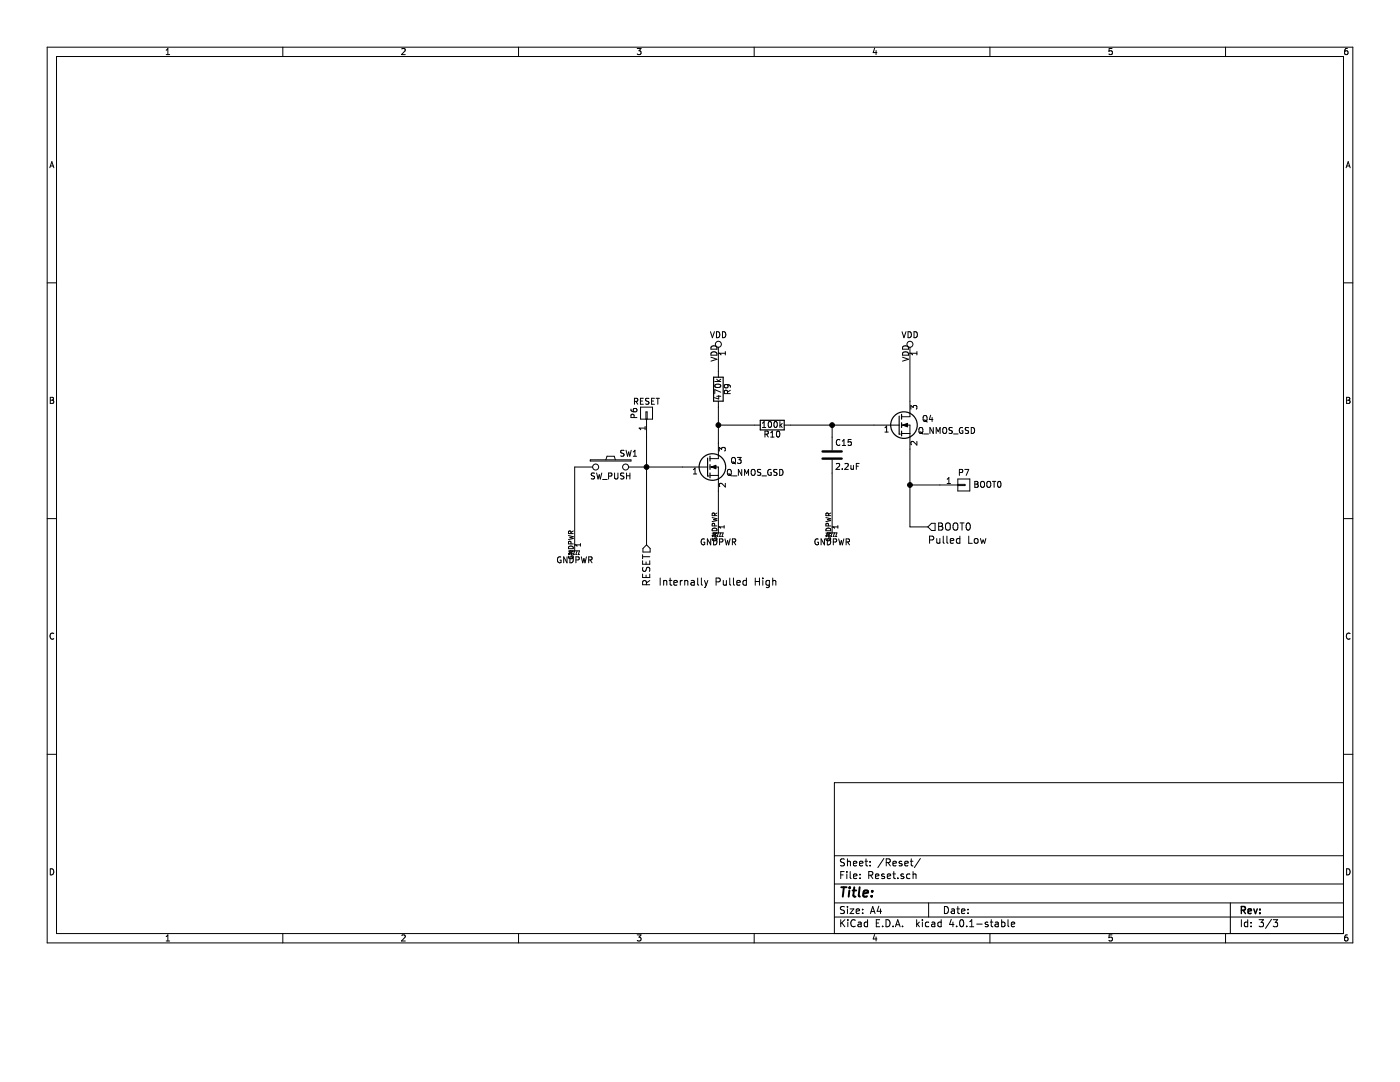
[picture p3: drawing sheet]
<svg xmlns="http://www.w3.org/2000/svg" width="279mm" height="216mm" viewBox="0 0 279 216" stroke-linecap="round" stroke-linejoin="round" font-family="sans-serif">
<g fill="none" stroke="#000" stroke-width=".2">
<path d="M9.4 9.4h260.6v178.7h-260.6zM11.3 11.3h256.8v175h-256.8zM33.2 10.9h.7M33.2 10l.3-.3v1.2M56.4 9.4v1.9M80.2 9.8l.4-.1 .3 .3-.8 .9h.8M103.5 9.4v1.9M127.2 9.7h.7l-.4 .4 .3 .1 .1 .2v.4l-.2 .1-.5-.1M150.5 9.4v1.9M174.6 9.6l-.3 .9h.7M174.8 10.1v.8M197.6 9.4v1.9"/>
<path d="M221.9 9.7h-.5l-.1 .6 .6-.1 .1 .5-.2 .2-.5-.1M244.6 9.4v1.9M268.9 9.7h-.3l-.2 .3-.1 .7 .3 .2 .4-.1v-.4l-.1-.2-.3-.1-.3 .3M9.9 33.5l.4-1.2 .5 1.2M10.1 33.1h.5M268.6 33.5l.5-1.2 .4 1.2M268.8 33.1h.5M9.4 56.4h1.9M268.1 56.4h1.9M10 79.3h.4l.3 .2-.3 .4 .3 .2-.2 .4h-.5zM10 79.9h.4M128.4 79.5h-.6v1.2h.6"/>
<path d="M129.5 79.5h-.6v.4a.51 .51 0 0 1 .6 .6l-.2 .2-.5-.1M130.6 79.5h-.6v1.2h.6M130.9 79.5h.7M131.3 79.5v1.2M141.8 66.2l.4 1.2 .4-1.2M141.9 71.3l1.2 .4-1.2 .4M141.9 69.2a.65 .65 0 0 1 .8-.2 .65 .65 0 0 1 .4 .7h-1.2zM141.9 70.4a.65 .65 0 0 1 .8-.2 .65 .65 0 0 1 .4 .7h-1.2zM142.7 76.1h1.1M142.7 76.8a.71 .71 0 0 1 1.1 .3 .7 .7 0 0 1-1.1-.2zM143 66.2a.6 .6 0 0 1 .7 .6 .6 .6 0 0 1-.7 .6zM143 75.7l.5 .4"/>
<path d="M143 79.1h.8M143.4 70.5h.1M143.4 69.3v6M143.4 78.9v.7l-.8-.2M143.8 78.3l-1.1-.5v.7M143.8 75.7l-.4 .3M144.2 66.2a.6 .6 0 0 1 .7 .6 .6 .6 0 0 1-.7 .6zM144.8 70.5h-1.2l.3 .3M144.8 70.2v.6M145.1 76.7l.2 .2-.1 .4h-.5l-.1-.4 .2-.2 .7 .1 .3 .3v.2M145.2 78.5l-.1-.5-.4-.1-.1 .6h1.2M145.8 77.9l-.6 .4"/>
<path d="M180 66.2l.4 1.2 .4-1.2M180.1 71.3l1.2 .4-1.2 .4M180.2 70.4a.65 .65 0 0 1 .7-.2 .65 .65 0 0 1 .4 .7h-1.2zM180.2 69.2a.65 .65 0 0 1 .7-.2 .65 .65 0 0 1 .4 .7h-1.2zM181.2 66.2a.6 .6 0 0 1 .7 .6 .6 .6 0 0 1-.7 .6zM181.6 70.5h.1M181.6 69.3v13.9h-1.7M182.4 66.2a.6 .6 0 0 1 .7 .6 .6 .6 0 0 1-.7 .6zM183 70.2v.6M183 70.5h-1.2l.3 .3M268.7 79.3h.4l.3 .2-.3 .4 .3 .2-.2 .4h-.5zM268.7 79.9h.4"/>
<path d="M117.8 91.8h8.1v.2h-8.1zM118.3 93.2h-3.6v16.7l-.2 .7M118.7 94.4h-.6l-.1 .4a.51 .51 0 0 1 .6 .7l-.2 .1-.4-.1M119.1 94.4l.3 1.2 .2-.9 .2 .9 .3-1.2M120.3 95.7h.9M120.9 91.8l.2-.8h1.5l.2 .8M121.5 95l.5-.1 .1-.4-.6-.1v1.2M122.7 94.4v.9l.2 .3h.2l.2-.3v-.9M124.5 94.4h-.6v.4a.51 .51 0 0 1 .6 .7l-.2 .1-.5-.1M124.5 89.9h-.5l-.1 .4a.51 .51 0 0 1 .6 .6l-.2 .1h-.4M124.9 89.8l.3 1.2 .3-.8 .2 .8 .3-1.2M125 94.4v1.2"/>
<path d="M125 94.9h.7M125.4 93.2h15.8M125.7 94.4v1.2M125.9 81.6l.1 .4 .2 .1 .7 .1 .2-.2-.1-.4h-.6v.4l.2 .2M126.4 91h.6M126.4 90.2l.3-.4v1.2M126.5 83.3v-.6h-.5l-.1 .6h1.2M126.6 80.1l.6-.1v-.4l-.6-.1v1.2M126.9 80.1l.4 .6M127.8 80h.4M127.8 81.2h2.4v2.4h-2.4zM128.7 85.1v.7"/>
<path d="M128.7 85.4h-1.2l.4 .4M128.9 83.6v-1.4h.3v1.4M129 83.6v25.1M130 80h.4M138.4 94.6h.6M138.4 93.7l.3-.3v1.2M141.7 93.2h1.7v13.1l-.3 .7M141.7 94.9h1.7M143.4 80v11.5h-1.7M143.4 84.8h8.3M143.6 90v-.7l.4 .4 .1-.4h.5l.2 .2-.2 .5M144.8 96.4v.8l-.9-.8-.3 .3 .1 .4"/>
<path d="M145.2 93.8l.2-.1h.4l.1 .8a.39 .39 0 0 1-.2 .3 .39 .39 0 0 1-.4 0l-.1-.3zM145.4 94.6l.4 .2M145.8 94.8l.2 .2M146.2 95h.9M146.2 91.3h.4l.2 .8a.39 .39 0 0 1-.2 .3 .39 .39 0 0 1-.4 0l-.2-.3zM146.2 92.2l.4 .2M146.6 92.4l.2 .2M147.2 91.3h.7l-.4 .4 .4 .1v.6l-.2 .1-.5-.1M148 93.7v1.2l-.6-1.2v1.2M148.6 94.9v-1.2l.4 .8 .4-.8v1.2M150 93.8l.2-.1h.3l.2 .8a.39 .39 0 0 1-.2 .3 .39 .39 0 0 1-.4 0l-.2-.3zM151.8 93.7h-.5l-.1 .4a.51 .51 0 0 1 .6 .6l-.2 .2-.4-.1"/>
<path d="M152.1 95h.9M152.2 85.3h.6M152.2 84.4l.3-.3v1.2M152.7 86.6h.5l.1-.5-.6-.1v1.2M152.9 86.6l.4 .6M153.4 84.2l.2-.1a.63 .63 0 0 1 .4 .6 .63 .63 0 0 1-.4 .6l-.3-.5zM153.8 87.2h.7M153.8 86.4l.3-.4v1.2M153.9 93.7a.55 .55 0 0 0-.7 .6 .55 .55 0 0 0 .7 .5v-.5h-.2M154.6 84.2l.1-.1a.63 .63 0 0 1 .4 .6 .63 .63 0 0 1-.4 .6l-.2-.5zM155.1 86.1l.1-.1a.63 .63 0 0 1 .4 .6 .63 .63 0 0 1-.4 .6l-.2-.4zM155.1 93.7h-.6v.4a.51 .51 0 0 1 .5 .6l-.1 .2-.5-.1"/>
<path d="M155.6 93.7a.6 .6 0 0 1 .7 .6 .6 .6 0 0 1-.7 .6zM155.6 84.1v1.2M155.8 84.8l.3 .5M156.1 84.5l-.5 .4M156.5 84.8h22.9M166.1 84.8v5M166.1 91.8v14.5l-.3 .7M166.9 92.6l.5-.1 .2 .3-.8 .9h.8M167.6 87.8a.53 .53 0 0 0-.7 .5 .53 .53 0 0 0 .7 .5M168.1 88.9h.7M168.1 88l.3-.3v1.2M168.1 93.5v.2"/>
<path d="M168.6 92.6l.5-.1 .2 .3-.7 .9h.7M169.8 92.9l.1 .7 .3 .1 .1-.2M169.9 87.7h-.6l-.1 .5h.7v.6l-.2 .1-.5-.1M170.3 92.9v.8M170.9 93h.4M171.5 92.5h-.6v1.2M176.6 86.2h.7M176.6 85.4l.3-.4v1.2M179.9 84.8h1.7v20.3h3.6M179.9 86.5h1.7M181.6 96.8h9.6M181.8 81.6v-.7l.4 .4 .1-.3h.6l.1 .1-.1 .5"/>
<path d="M183 88.1v.7l-.9-.7-.3 .2 .1 .4M183.4 85.5l.3-.2 .3 .1 .2 .7a.39 .39 0 0 1-.2 .4 .39 .39 0 0 1-.4-.1l-.2-.3zM183.6 86.2l.4 .2M184 86.4l.2 .2M184.3 83.1l.2-.2 .3 .1 .2 .7a.39 .39 0 0 1-.2 .4 .39 .39 0 0 1-.4-.1l-.2-.3zM184.4 86.6h.9M184.4 83.8l.4 .2M184.8 84l.3 .2M185.7 82.8l-.2 .9h.7M186 83.3v.8M186.3 85.3v1.2l-.7-1.2v1.2M186.8 86.5v-1.2l.4 .8 .4-.8v1.2"/>
<path d="M188.2 85.5l.2-.2 .4 .1 .1 .7a.39 .39 0 0 1-.2 .4 .39 .39 0 0 1-.4-.1l-.2-.3zM189 96.5h.7M189 95.6l.4-.3v1.2M190.1 85.4h-.6l-.1 .4a.51 .51 0 0 1 .6 .6l-.2 .1-.4-.1M190.3 86.6h.9M191.2 95.6h2.3v2.4h-2.3zM191.2 96.7h1.4v.2h-1.4M191.5 94.3l.5-.1 .1-.4-.6-.1v1.2M192.1 85.4a.55 .55 0 0 0-.7 .5 .55 .55 0 0 0 .7 .5l.1-.4h-.3M192.5 93.7h.8l-.5 1.2M193.3 85.4h-.6v.4a.51 .51 0 0 1 .6 .6l-.2 .1-.5-.1M193.8 85.3a.6 .6 0 0 1 .7 .6 .6 .6 0 0 1-.7 .6z"/>
<path d="M194.6 96.1h.4l.2 .2-.2 .3 .2 .1v.3l-.2 .3h-.4zM194.6 96.6h.4M195.7 96.2l.3-.1h.3l.2 .7a.39 .39 0 0 1-.2 .4 .39 .39 0 0 1-.4 0l-.2-.4zM197 96.2l.2-.1h.4l.1 .7a.39 .39 0 0 1-.2 .4 .39 .39 0 0 1-.4 0l-.2-.4zM198.1 96.1h.6M198.4 96.1v1.2M199.2 96.2l.2-.1a.63 .63 0 0 1 .4 .6 .63 .63 0 0 1-.4 .6l-.3-.5zM9.4 103.5h1.9M111.9 111.2a.55 .55 0 0 0-.7 .5 .55 .55 0 0 0 .7 .5l.1-.4h-.2M113.2 111.1v1.2l-.7-1.2v1.2M113.5 110h.9l-.9 .5h.9M113.5 106.9l.9 .2-.7 .2 .7 .2-.9 .2"/>
<path d="M113.5 110.6h.1M113.5 111a.43 .43 0 0 0 .4 .5 .43 .43 0 0 0 .4-.6h-.3v.2M113.5 109.1a.52 .52 0 0 1 .6-.1 .52 .52 0 0 1 .3 .5h-.9zM113.7 109.9h.1M113.7 109.9l-.2 .7M113.7 109.9h2l-.3 .7M113.7 111.1a.6 .6 0 0 1 .7 .6 .6 .6 0 0 1-.7 .6zM114 106.5l-.1-.5h-.4v.5h.9M114 108.5l-.1-.4h-.4v.4h.9M114 110.6h.1M114.2 109.9l-.2 .7M114.4 105.9l-.4 .4"/>
<path d="M114.5 110.6h.1M114.7 108.7h.1M114.9 110.6h.1M114.9 111.7h.6l.1-.5-.7-.1v1.2M115.2 109.9l-.3 .7M115.4 110.6h.1M115.8 108.5v.5M115.8 108.7h-.9l.3 .3M116 111.1l.3 1.2 .2-.9 .2 .9 .3-1.2M117.5 111.7h.6v-.5l-.6-.1v1.2M117.8 111.7l.4 .6M128.2 110.7v.8"/>
<path d="M128.2 111.9v.7h1.5v-.7M128.2 114.6v.6h1.5v-.6M128.2 111.1h1.5M128.3 113.2l-.1 .5 .2 .3h.4l.3-.7 .3-.1 .3 .3-.1 .5M128.9 112.1v.5M128.9 114.8v.4M129 116.7l-.1-.7-.2-.2-.3 .1-.2 .2v.6h1.5M129 108.7l.7 .7v.8h-1.4v-.8zM129.7 115.8l-.7 .5M131.8 115.3v1.5M132.4 115.8v1M132.4 116l.1-.1a.34 .34 0 0 1 .6 .1v.8"/>
<path d="M133.5 115.8h.6M133.7 115.3v1.3l.4 .2M134.5 116.3l.7-.1-.1-.3-.4-.1-.2 .2 .1 .7h.5M135.8 115.8v1M136.2 115.8l-.4 .3M136.7 116v-.1a.34 .34 0 0 1 .6 .1v.8M136.7 115.8v1M137.9 115.9h.6l.1 .9M138.6 116.2l-.7 .1a.28 .28 0 0 0 .2 .5l.5-.1M139.2 115.3v1.3l.2 .2M140 115.3v1.3l.2 .2M140.6 107.6a.55 .55 0 0 0-.7 .5 .55 .55 0 0 0 .7 .5v-.4h-.2"/>
<path d="M140.6 115.8l.3 1M140.9 116.8l-.3 .5M141.3 115.8l-.4 1M141.8 107.5v1.2l-.6-1.2v1.2M142.1 106.4h1l-1 .5h1M142.1 103.3l1 .2-.7 .2 .7 .2-1 .2M142.2 107h.1M142.2 107.4a.43 .43 0 0 0 .4 .5 .43 .43 0 0 0 .4-.6h-.3v.2M142.2 105.5a.52 .52 0 0 1 .6-.1 .52 .52 0 0 1 .3 .5h-1zM142.4 106.3h.1M142.4 107.5a.6 .6 0 0 1 .7 .6 .6 .6 0 0 1-.7 .6zM142.4 106.3h1.9l-.2 .7"/>
<path d="M142.4 106.3l-.2 .7M142.6 102.9v-.5h-.4l-.1 .5h1M142.6 104.9v-.4h-.4l-.1 .4h1M142.7 107h.1M142.9 106.3l-.2 .7M142.9 116.1l.7-.1 .2-.2-.1-.3-.2-.2h-.6v1.5M143.1 102.4l-.5 .3M143.1 107h.1M143.4 105.1h.1M143.6 107h.1M143.6 108.1h.6v-.5l-.6-.1v1.2M143.8 106.3l-.2 .7"/>
<path d="M144.1 107h.1M144.3 115.8l.1 .9 .4 .1 .2-.2M144.5 104.9v.5M144.5 105.1h-.9l.2 .3M144.7 107.5l.3 1.2 .2-.8 .2 .8 .3-1.2M145 115.8v1M145.6 115.3v1.3l.3 .2M146.2 108.1h.5l.1-.5-.6-.1v1.2M146.4 115.3v1.3l.2 .2M146.5 108.1l.3 .6M147 116.3l.7-.1v-.3l-.4-.1-.3 .2 .1 .7h.6M149 115.9l-.4-.1-.3 .3 .1 .6h.6"/>
<path d="M149 115.3v1.5M150.7 115.3v1.5M150.7 116h.9M151.6 115.3v1.5M152.2 115.3v.2M152.2 115.8v1M153.5 115.9l-.4-.1-.2 .3 .1 .6h.5M153.5 115.8v1.2l-.2 .3-.4-.1M154.2 116l.1-.1a.34 .34 0 0 1 .5 .1v.8M154.2 115.3v1.5M163.3 107.6a.55 .55 0 0 0-.7 .5 .55 .55 0 0 0 .7 .5v-.4h-.2M164.5 107.5v1.2l-.6-1.2v1.2"/>
<path d="M164.8 106.4h1l-1 .5h1M164.8 103.3l1 .2-.7 .2 .7 .2-1 .2M164.9 107h.1M164.9 107.4a.43 .43 0 0 0 .4 .5 .43 .43 0 0 0 .4-.6h-.3v.2M164.9 105.5a.52 .52 0 0 1 .6-.1 .52 .52 0 0 1 .3 .5h-1zM165.1 106.3h.1M165.1 107.5a.6 .6 0 0 1 .7 .6 .6 .6 0 0 1-.7 .6zM165.1 106.3l-.2 .7M165.1 106.3h1.9l-.2 .7M165.3 104.9v-.4h-.4l-.1 .4h1M165.3 102.9v-.5h-.4l-.1 .5h1M165.4 107h.1"/>
<path d="M165.6 106.3l-.2 .7M165.8 102.4l-.5 .3M165.8 107h.1M166.1 105.1h.1M166.3 107h.1M166.3 108.1h.6v-.5l-.6-.1v1.2M166.5 106.3l-.2 .7M166.8 107h.1M167.2 104.9v.5M167.2 105.1h-.9l.2 .3M167.4 107.5l.3 1.2 .2-.8 .2 .8 .3-1.2M168.9 108.1h.5l.1-.5-.6-.1v1.2"/>
<path d="M169.2 108.1l.3 .6M185.5 107.7h.7l.2-.2-.1-.4-.2-.1h-.6v1.4M185.9 104.4h.7v1.5h-.7l-.7-.8zM187 107.5v.8l.4 .1 .2-.1M187.3 104.3h.5l.3 .3-.3 .4 .3 .2 .1 .3-.3 .3h-.6zM187.3 105h.5M187.6 107.5v.9M188.2 107v1.2l.3 .2M188.8 104.6a.47 .47 0 0 1 .5-.3 .47 .47 0 0 1 .4 .5l-.1 .8-.3 .2a.5 .5 0 0 1-.6-.5zM189 107v1.2l.2 .2M189.7 107.9l.6-.1v-.3h-.4l-.2 .2v.6h.6M190.3 104.6a.47 .47 0 0 1 .5-.3 .47 .47 0 0 1 .4 .5l-.1 .8-.3 .2a.5 .5 0 0 1-.6-.5z"/>
<path d="M191.6 107.5h-.4l-.3 .2 .1 .6h.6M191.6 107v1.4M191.6 104.3h.8M192 104.3v1.5M192.9 104.5l.3-.2a.77 .77 0 0 1 .5 .8 .77 .77 0 0 1-.5 .7l-.3-.2-.1-.4zM193.3 107v1.4h.7M194.6 107.5h.3l.3 .2v.4l-.3 .3-.5-.3zM195.7 107.5l.2 .9 .3-.7 .3 .7 .2-.9M268.1 103.5h1.9M10.7 126.4a.54 .54 0 0 0-.7 .5 .54 .54 0 0 0 .7 .5M269.4 126.4a.54 .54 0 0 0-.7 .5 .54 .54 0 0 0 .7 .5M9.4 150.5h1.9"/>
<path d="M268.1 156.2h-101.6v30.1M268.1 150.5h1.9M10 173.4a.62 .62 0 0 1 .7 .6 .62 .62 0 0 1-.7 .6zM166.5 176.4h101.6M166.5 170.8h101.6M167.8 174.6h.5M168.5 173.9h-.7v1.4M168.5 171.4h-.5l-.3 .2 .1 .3 .7 .4v.4l-.2 .1-.6-.1M169 173.9v.1M169 174.4v.9M169.1 171.4v1.4M169.1 172l.2-.1h.4v.9"/>
<path d="M169.7 173.9v1.2l.2 .2M170.3 172.3l.7-.1-.1-.3h-.4l-.2 .1 .1 .7h.5M170.3 174.9l.7-.2v-.2l-.4-.1-.3 .2 .1 .6h.6M171.5 172.3l.7-.1v-.3h-.4l-.3 .1 .1 .7h.6M171.6 175.2v.1M171.6 174.5v.1M172.6 171.9h.6M172.8 171.4v1.2l.4 .2M173.4 174.6h.6l.2-.2-.1-.4-.2-.1h-.5v1.4M173.6 171.9v.1M173.6 172.7v.1M173.7 174.6l.5 .7"/>
<path d="M174.7 174.9l.7-.2-.1-.2-.4-.1-.2 .2 .1 .6h.5M176.4 171.3l-1.2 1.8M176.5 174.5l-.3-.1-.3 .2 .1 .2 .5 .1v.3h-.6M176.9 172.1l.6-.1 .2-.1-.1-.4-.2-.1h-.5v1.4M177.1 174.9l.7-.2-.1-.2-.4-.1-.2 .2 .1 .6h.5M177.2 172.1l.5 .7M178.2 174.4h.5M178.2 172.3l.7-.1-.1-.3h-.4l-.2 .1 .1 .7h.5M178.4 173.9v1.2l.3 .2M179.2 175.2v.1M180 171.9h-.4l-.2 .1 .1 .3 .5 .1v.3h-.6M180.3 174.5l-.3-.1-.2 .2 .1 .2 .4 .1v.3h-.5"/>
<path d="M180.6 172.3l.6-.1v-.3h-.4l-.2 .1v.7h.6M181.6 174.5l-.4-.1-.3 .2 .1 .6 .2 .1 .4-.1M181.7 171.9h.5M181.9 171.4v1.2l.3 .2M182.2 174.5l.2-.1 .4 .1v.8M182.2 173.9v1.4M183.7 171.3l-1.2 1.8M268.7 173.4a.62 .62 0 0 1 .7 .6 .62 .62 0 0 1-.7 .6zM33.2 186.9l.3-.4v1.3M33.2 187.8h.7M56.4 186.3v1.8M80.2 186.6l.4-.1 .3 .4-.8 .9h.8"/>
<path d="M103.5 186.3v1.8M127.2 186.5h.7l-.4 .5h.3l.1 .2v.4l-.2 .2-.5-.2M150.5 186.3v1.8M166.5 183h101.6M166.5 180.2h101.6M167.8 183.5v1.4M168 184.1l.6 .8M168.5 181l-.5-.1-.3 .2 .1 .3 .7 .4v.4l-.2 .1-.6-.1M168.6 183.5l-.8 .8M169.1 180.9v.1M169.1 181.4v.9M169.2 183.5v.2"/>
<path d="M169.2 184v.9M169.7 181.4h.7l-.7 .9h.7M170.7 183.7a.67 .67 0 0 0-1 .4 .67 .67 0 0 0 .7 .8l.3-.1M170.9 181.8l.6-.1v-.3h-.4l-.2 .2v.6h.6M171.3 184.1h.5l.1 .8M171.9 184.3l-.7 .3 .2 .3 .5-.1M172.2 182.2v.1M172.2 181.4v.2M173.1 184.1l-.4-.1-.2 .3v.5l.2 .1 .4-.1M173.1 183.5v1.4M173.7 182.3l.5-1.4 .4 1.4M173.8 181.9h.7"/>
<path d="M174.6 186.5l-.3 .9h.7M174.8 187v.8M174.9 184.2h.5M175.4 180.8l-.3 1h.8M175.6 183.5h-.7v1.4h.7M175.7 181.4v.9M176.2 184.8v.1M176.8 183.5a.71 .71 0 0 1 .8 .7 .71 .71 0 0 1-.8 .7zM178.2 184.8v.1M178.7 184.9l.5-1.4 .4 1.4M178.8 184.5h.7M180.1 184.8v.1"/>
<path d="M182.9 183.5v1.4M183.1 184.4l.4 .5M183.5 184l-.6 .5M184.1 183.5v.2M184.1 184v.9M185.3 180.2v2.8M185.4 184.1l-.5-.1-.2 .3 .1 .5 .1 .1 .5-.1M186 184.1h.5l.1 .8M186.6 184.3l-.7 .3 .2 .3 .5-.1M187.8 184.1l-.4-.1-.2 .3v.5l.2 .1 .4-.1M187.8 183.5v1.4M188.5 180.9a.71 .71 0 0 1 .8 .7 .71 .71 0 0 1-.8 .7z"/>
<path d="M189.8 183.4l-.3 1.1h.9M189.9 181.4h.5l.1 .9M190.2 184v.9M190.5 181.7l-.7 .3 .2 .3 .5-.1M190.9 184.8v.1M191 181.4h.5M191.2 180.9v1.2l.3 .2M191.7 183.7l.2-.2a.75 .75 0 0 1 .4 .7 .75 .75 0 0 1-.4 .7l-.4-.5zM191.9 181.8l.7-.1-.1-.3h-.4l-.2 .2 .1 .6h.5M192.9 184.8v.1M193.2 182.2v.1M193.2 181.4v.2"/>
<path d="M193.5 184.9h.8M193.5 183.9l.4-.4v1.4M194.9 184.4h1.1M197.2 184.1l-.4-.1-.2 .2 .1 .2 .5 .1v.3h-.6M197.6 186.3v1.8M197.6 184h.6M197.8 183.5v1.2l.4 .2M198.6 184.1h.6v.8M199.2 184.3l-.6 .3 .2 .3 .4-.1M199.9 184.1l.4-.1 .3 .3-.1 .5h-.6M199.9 183.5v1.4M201.2 183.5v1.2l.2 .2"/>
<path d="M201.8 184.5l.7-.2v-.2l-.4-.1-.3 .2 .1 .6h.6M221.9 186.5h-.5l-.1 .6 .6-.1 .1 .5-.2 .3-.5-.2M244.6 186.3v1.8M245.5 180.2v6.1M247.7 183.5v1.4M249 184.1l-.4-.1-.3 .3 .1 .5 .2 .1 .4-.1M249 183.5v1.4M249.7 184.8v.1M249.7 184.1v.1M251.3 183.5h.9l-.5 .6 .4 .1v.6l-.2 .1-.6-.1M253.8 183.4l-1.2 1.9M254.1 183.5h.9l-.5 .6 .4 .1v.6l-.2 .1-.6-.1"/>
<path d="M268.9 186.5l-.3 .1-.2 .2-.1 .7 .3 .3 .4-.2v-.4l-.1-.2h-.3l-.3 .2"/>
<circle cx="143.4" cy="68.7" r=".6"/>
<circle cx="181.6" cy="68.7" r=".6"/>
<circle cx="118.9" cy="93.2" r=".6"/>
<circle cx="124.8" cy="93.2" r=".6"/>
</g>
<path d="M164.2 91.5h3.8M164.2 90.1h3.8" fill="none" stroke="#000" stroke-width=".48"/>
<g fill="none" stroke="#000" stroke-width=".24">
<path d="M142.4 75.3h1.9v4.7h-1.9zM141.2 95h.1M141.2 91.4v3.6M141.7 91v1M141.7 92.7v1M141.7 94.4v.9M151.7 83.9h4.8v1.9h-4.8zM179.4 86.6h.1M179.4 83v3.6M179.9 82.7v.9M179.9 84.3v1M179.9 86v1"/>
<circle cx="142.2" cy="93.2" r="2.65"/>
<circle cx="180.4" cy="84.8" r="2.65"/>
</g>
<g fill="#000" stroke="#000" stroke-width=".2">
<path d="M141.9 93.2l1-.4v.7zM180.2 84.8l.9-.3v.7z"/>
<circle cx="129" cy="93.2" r=".48"/>
<circle cx="143.4" cy="84.8" r=".48"/>
<circle cx="166.1" cy="84.8" r=".48"/>
<circle cx="181.6" cy="96.8" r=".48"/>
</g>
<path d="M247.7 181.6h.7l.2-.2-.1-.4-.2-.1h-.6v1.4M248.1 181.6l.5 .7M249.1 181.8l.6-.1v-.3h-.4l-.2 .2v.6h.6M250.2 181.4l.4 .9 .3-.9M251.4 182.2v.1M251.4 181.4v.2" fill="none" stroke="#000" stroke-width=".29"/>
<path d="M167.9 177h1.1M168.4 177l-.2 1.9M169.5 177.7l-.1 1.2M169.6 177v.2M169.6 177l.1 .1-.1 .1M170.2 177.7h.7M170.5 177l-.2 1.7 .1 .1 .3 .1M171.6 177l-.2 1.7 .2 .2M172.3 178.3l.9-.2v-.3h-.7l-.2 .9 .2 .2 .5-.1M174 178.8v.1M174.1 177.8v.1M174.1 177.8h-.1l.1 .1" fill="none" stroke="#000" stroke-width=".38"/>
</svg>
